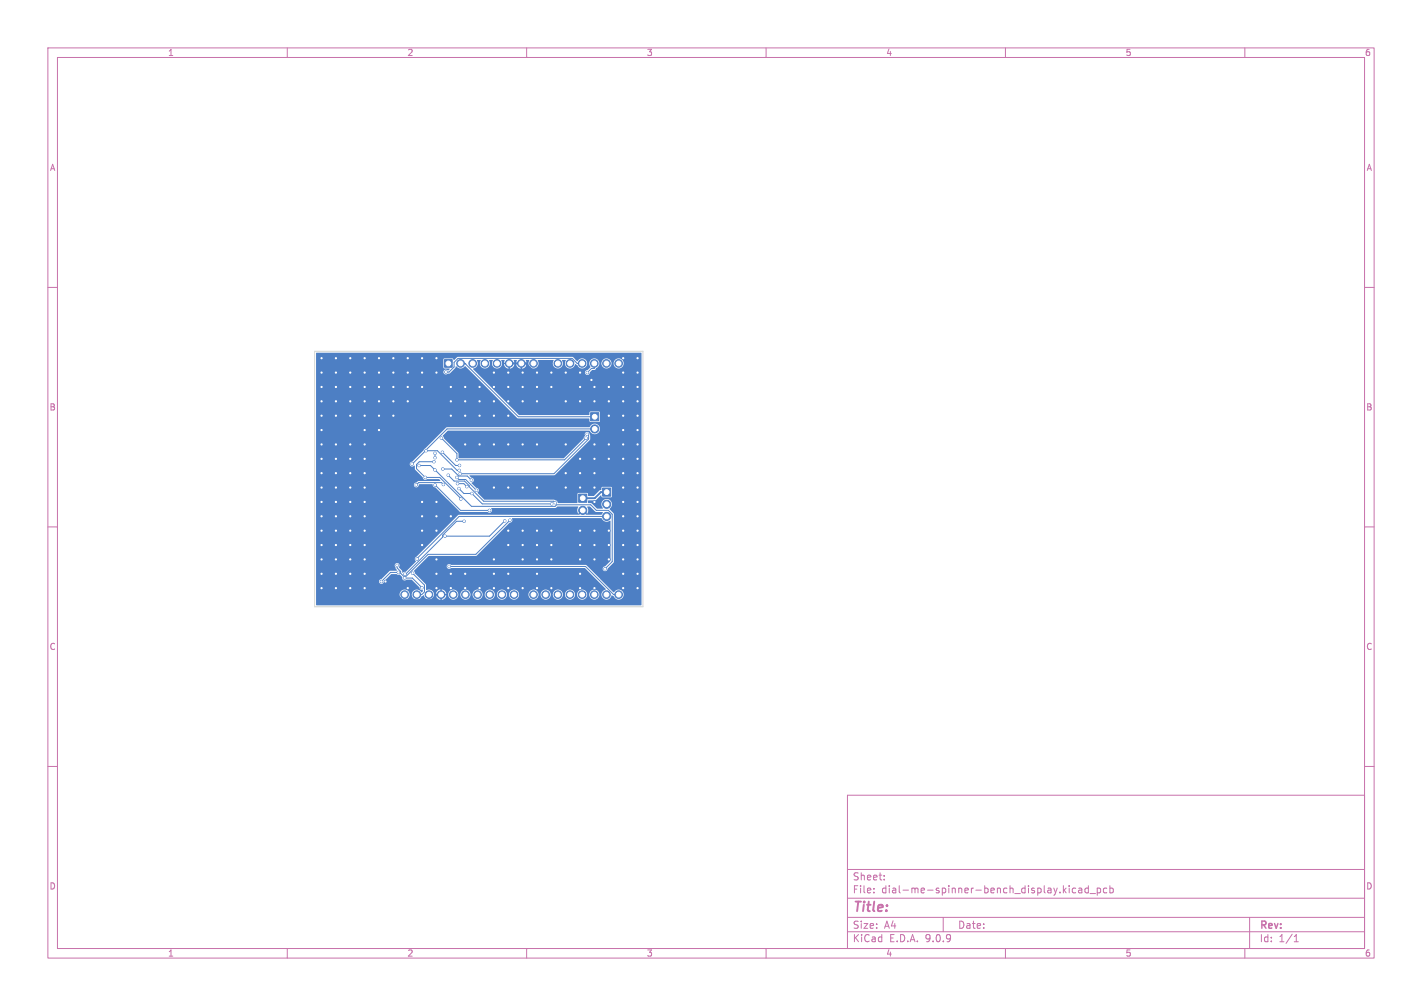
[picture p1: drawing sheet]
<svg xmlns="http://www.w3.org/2000/svg" width="297mm" height="210mm" viewBox="0 0 297 210" stroke-linecap="round" stroke-linejoin="round" font-family="sans-serif">
<defs><g id="words">
<text font-size="2.8" fill="#c872ab" x="178" y="190.9">Title:</text>
<g font-size="2.1" fill="#c872ab">
<text x="178" y="184">Sheet:</text>
<text x="178" y="186.7">File:</text>
<text x="184.1" y="186.7">dial-me-spinner-bench_display.kicad_pcb</text>
<text x="178" y="196.9">KiCad</text>
<text x="178" y="194.1">Size:</text>
<text x="184.7" y="194.1">A4</text>
<text x="185.7" y="196.9">E.D.A.</text>
<text x="193.3" y="196.9">9.0.9</text>
<text x="200" y="194.1">Date:</text>
<text x="263" y="194.3">Rev:</text>
<text x="263" y="196.9">Id:</text>
<text x="267.1" y="196.9">1/1</text>
</g>
<g font-size="1.8" fill="#c872ab">
<text x="35" y="11.9">1</text>
<text x="85" y="11.9">2</text>
<text x="135" y="11.9">3</text>
<text x="185" y="11.9">4</text>
<text x="235" y="11.9">5</text>
<text x="285" y="11.9">6</text>
<text x="10.3" y="35.9">A</text>
<text x="285.4" y="35.9">A</text>
<text x="10.3" y="85.9">B</text>
<text x="285.3" y="85.9">B</text>
<text x="10.3" y="135.9">C</text>
<text x="285.3" y="135.9">C</text>
<text x="10.3" y="185.9">D</text>
<text x="285.3" y="185.9">D</text>
<text x="35" y="199.9">1</text>
<text x="85" y="199.9">2</text>
<text x="135" y="199.9">3</text>
<text x="185" y="199.9">4</text>
<text x="235" y="199.9">5</text>
<text x="285" y="199.9">6</text>
</g>
</g></defs>
<g fill="none" stroke="#c872ab" stroke-width=".21">
<path d="M10 10h277v190h-277zM12 12h273v186h-273zM60 10v2M110 10v2M160 10v2M210 10v2M260 10v2M10 60h2M285 60h2M10 110h2M285 110h2M10 160h2"/>
<path d="M177 166h108v32h-108zM285 160h2M60 198v2M110 198v2M160 198v2M177 194.5h108M177 191.5h108M177 187.5h108M177 181.5h108M182.5 186.3v.1M182.5 185.5v.1M184.7 183.6v.1"/>
<path d="M184.7 182.8v.1M197 191.5v3M210 198v2M223.3 184.9v.1M223.3 185.4v1M224.7 185.5l-.5-.1-.2 .3 .1 .6h.6M225.3 185.5h.6l.1 .9M226 185.8h-.5l-.3 .2 .3 .4 .5-.1M227.3 185.5l-.4-.1-.3 .3 .1 .6h.6M227.3 184.9v1.5M227.7 186.5h1.1M229.2 185.5l.4-.1 .3 .3-.2 .6h-.5"/>
<path d="M229.2 185.4v1.5M231.2 185.5l-.5-.1-.2 .3 .1 .6h.6M231.8 185.5l.4-.1 .3 .3-.1 .6h-.6M231.8 184.9v1.5M260 198v2M261 191.5v6.5M270.3 196.6h.9M270.3 195.5l.4-.4v1.5"/>
</g>
<g fill="#4d7fc4" stroke="#4d7fc4" stroke-width=".21">
<path d="M125.9 101.9h1.7v1.7h-1.7z"/>
<path d="M120.9 103.2h1.7v1.7h-1.7z"/>
<path d="M92.8 75.1h1.6v1.6h-1.6z"/>
<path d="M123.4 86.2h1.7v1.7h-1.7z"/>
<circle cx="126.7" cy="105.3" r=".85"/>
<circle cx="126.7" cy="107.8" r=".85"/>
<circle cx="121.7" cy="106.5" r=".85"/>
<circle cx="96.2" cy="75.9" r=".8"/>
<circle cx="98.7" cy="75.9" r=".8"/>
<circle cx="101.3" cy="75.9" r=".8"/>
<circle cx="103.8" cy="75.9" r=".8"/>
<circle cx="106.3" cy="75.9" r=".8"/>
<circle cx="108.9" cy="75.9" r=".8"/>
<circle cx="111.4" cy="75.9" r=".8"/>
<circle cx="116.5" cy="75.9" r=".8"/>
<circle cx="119" cy="75.9" r=".8"/>
<circle cx="121.6" cy="75.9" r=".8"/>
<circle cx="124.1" cy="75.9" r=".8"/>
<circle cx="126.7" cy="75.9" r=".8"/>
<circle cx="129.2" cy="75.9" r=".8"/>
<circle cx="129.2" cy="124.1" r=".8"/>
<circle cx="126.7" cy="124.1" r=".8"/>
<circle cx="124.1" cy="124.1" r=".8"/>
<circle cx="121.6" cy="124.1" r=".8"/>
<circle cx="119" cy="124.1" r=".8"/>
<circle cx="116.5" cy="124.1" r=".8"/>
<circle cx="114" cy="124.1" r=".8"/>
<circle cx="111.4" cy="124.1" r=".8"/>
<circle cx="107.4" cy="124.1" r=".8"/>
<circle cx="104.8" cy="124.1" r=".8"/>
<circle cx="102.3" cy="124.1" r=".8"/>
<circle cx="99.7" cy="124.1" r=".8"/>
<circle cx="97.2" cy="124.1" r=".8"/>
<circle cx="94.7" cy="124.1" r=".8"/>
<circle cx="92.1" cy="124.1" r=".8"/>
<circle cx="89.6" cy="124.1" r=".8"/>
<circle cx="87" cy="124.1" r=".8"/>
<circle cx="84.5" cy="124.1" r=".8"/>
<circle cx="124.2" cy="89.5" r=".85"/>
<circle cx="126.4" cy="118.7" r=".25"/>
<circle cx="87.5" cy="97.2" r=".25"/>
<circle cx="90.8" cy="98.1" r=".25"/>
<circle cx="70.2" cy="122.8" r=".25"/>
<circle cx="70.2" cy="101.8" r=".25"/>
<circle cx="70.2" cy="110.8" r=".25"/>
<circle cx="76.2" cy="74.8" r=".25"/>
<circle cx="76.2" cy="101.8" r=".25"/>
<circle cx="73.2" cy="101.8" r=".25"/>
<circle cx="115.2" cy="116.8" r=".25"/>
<circle cx="106.2" cy="77.8" r=".25"/>
<circle cx="73.2" cy="95.8" r=".25"/>
<circle cx="100.2" cy="83.8" r=".25"/>
<circle cx="73.2" cy="77.8" r=".25"/>
<circle cx="112.2" cy="101.8" r=".25"/>
<circle cx="67.2" cy="83.8" r=".25"/>
<circle cx="133.2" cy="89.8" r=".25"/>
<circle cx="70.2" cy="113.8" r=".25"/>
<circle cx="103.2" cy="119.8" r=".25"/>
<circle cx="106.2" cy="83.8" r=".25"/>
<circle cx="109.2" cy="116.8" r=".25"/>
<circle cx="73.2" cy="86.8" r=".25"/>
<circle cx="70.2" cy="116.8" r=".25"/>
<circle cx="100.2" cy="122.8" r=".25"/>
<circle cx="133.2" cy="113.8" r=".25"/>
<circle cx="88.2" cy="110.8" r=".25"/>
<circle cx="103.2" cy="92.8" r=".25"/>
<circle cx="130.2" cy="95.8" r=".25"/>
<circle cx="130.2" cy="86.8" r=".25"/>
<circle cx="121.2" cy="98.8" r=".25"/>
<circle cx="133.2" cy="95.8" r=".25"/>
<circle cx="97.2" cy="86.8" r=".25"/>
<circle cx="121.2" cy="116.8" r=".25"/>
<circle cx="73.2" cy="80.8" r=".25"/>
<circle cx="106.2" cy="113.8" r=".25"/>
<circle cx="76.2" cy="92.8" r=".25"/>
<circle cx="67.2" cy="86.8" r=".25"/>
<circle cx="76.2" cy="83.8" r=".25"/>
<circle cx="67.2" cy="74.8" r=".25"/>
<circle cx="73.2" cy="107.8" r=".25"/>
<circle cx="76.2" cy="116.8" r=".25"/>
<circle cx="73.2" cy="122.8" r=".25"/>
<circle cx="103.2" cy="122.8" r=".25"/>
<circle cx="97.2" cy="119.8" r=".25"/>
<circle cx="109.2" cy="77.8" r=".25"/>
<circle cx="121.2" cy="119.8" r=".25"/>
<circle cx="123.5" cy="79.3" r=".25"/>
<circle cx="103.2" cy="80.8" r=".25"/>
<circle cx="133.2" cy="119.8" r=".25"/>
<circle cx="106.2" cy="119.8" r=".25"/>
<circle cx="130.2" cy="83.8" r=".25"/>
<circle cx="109.2" cy="80.8" r=".25"/>
<circle cx="130.2" cy="107.8" r=".25"/>
<circle cx="118.2" cy="92.8" r=".25"/>
<circle cx="112.2" cy="80.8" r=".25"/>
<circle cx="115.2" cy="80.8" r=".25"/>
<circle cx="115.2" cy="122.8" r=".25"/>
<circle cx="106.2" cy="86.8" r=".25"/>
<circle cx="121.2" cy="113.8" r=".25"/>
<circle cx="73.2" cy="74.8" r=".25"/>
<circle cx="130.2" cy="77.8" r=".25"/>
<circle cx="103.2" cy="86.8" r=".25"/>
<circle cx="94.2" cy="107.8" r=".25"/>
<circle cx="88.2" cy="113.8" r=".25"/>
<circle cx="80.5" cy="121.4" r=".25"/>
<circle cx="121.2" cy="83.8" r=".25"/>
<circle cx="109.2" cy="122.8" r=".25"/>
<circle cx="121.2" cy="77.8" r=".25"/>
<circle cx="133.2" cy="92.8" r=".25"/>
<circle cx="118.2" cy="101.8" r=".25"/>
<circle cx="82.2" cy="83.8" r=".25"/>
<circle cx="112.2" cy="110.8" r=".25"/>
<circle cx="88.2" cy="107.8" r=".25"/>
<circle cx="91.2" cy="119.8" r=".25"/>
<circle cx="109.2" cy="113.8" r=".25"/>
<circle cx="121.2" cy="122.8" r=".25"/>
<circle cx="94.2" cy="122.8" r=".25"/>
<circle cx="124.2" cy="110.8" r=".25"/>
<circle cx="112.2" cy="116.8" r=".25"/>
<circle cx="97.2" cy="80.8" r=".25"/>
<circle cx="76.2" cy="80.8" r=".25"/>
<circle cx="115.2" cy="77.8" r=".25"/>
<circle cx="115.2" cy="113.8" r=".25"/>
<circle cx="76.2" cy="119.8" r=".25"/>
<circle cx="130.2" cy="104.8" r=".25"/>
<circle cx="67.2" cy="119.8" r=".25"/>
<circle cx="73.2" cy="83.8" r=".25"/>
<circle cx="103.2" cy="77.8" r=".25"/>
<circle cx="70.2" cy="77.8" r=".25"/>
<circle cx="67.2" cy="89.8" r=".25"/>
<circle cx="82.2" cy="80.8" r=".25"/>
<circle cx="100.2" cy="86.8" r=".25"/>
<circle cx="115.2" cy="110.8" r=".25"/>
<circle cx="70.2" cy="95.8" r=".25"/>
<circle cx="79.2" cy="83.8" r=".25"/>
<circle cx="127.2" cy="113.8" r=".25"/>
<circle cx="118.2" cy="83.8" r=".25"/>
<circle cx="67.2" cy="116.8" r=".25"/>
<circle cx="124.2" cy="101.8" r=".25"/>
<circle cx="106.2" cy="92.8" r=".25"/>
<circle cx="76.2" cy="77.8" r=".25"/>
<circle cx="109.2" cy="110.8" r=".25"/>
<circle cx="112.2" cy="92.8" r=".25"/>
<circle cx="112.2" cy="77.8" r=".25"/>
<circle cx="76.2" cy="122.8" r=".25"/>
<circle cx="85.2" cy="122.8" r=".25"/>
<circle cx="100.2" cy="92.8" r=".25"/>
<circle cx="97.2" cy="92.8" r=".25"/>
<circle cx="124.2" cy="95.8" r=".25"/>
<circle cx="130.2" cy="74.8" r=".25"/>
<circle cx="112.2" cy="113.8" r=".25"/>
<circle cx="76.2" cy="104.8" r=".25"/>
<circle cx="91.2" cy="77.8" r=".25"/>
<circle cx="130.2" cy="122.8" r=".25"/>
<circle cx="130.2" cy="101.8" r=".25"/>
<circle cx="85.2" cy="83.8" r=".25"/>
<circle cx="100.2" cy="80.8" r=".25"/>
<circle cx="70.2" cy="104.8" r=".25"/>
<circle cx="70.2" cy="83.8" r=".25"/>
<circle cx="133.2" cy="86.8" r=".25"/>
<circle cx="130.2" cy="116.8" r=".25"/>
<circle cx="76.2" cy="107.8" r=".25"/>
<circle cx="127.2" cy="95.8" r=".25"/>
<circle cx="67.2" cy="80.8" r=".25"/>
<circle cx="133.2" cy="83.8" r=".25"/>
<circle cx="76.2" cy="89.8" r=".25"/>
<circle cx="130.2" cy="113.8" r=".25"/>
<circle cx="94.2" cy="83.8" r=".25"/>
<circle cx="130.2" cy="89.8" r=".25"/>
<circle cx="133.2" cy="110.8" r=".25"/>
<circle cx="67.2" cy="95.8" r=".25"/>
<circle cx="133.2" cy="122.8" r=".25"/>
<circle cx="70.2" cy="98.8" r=".25"/>
<circle cx="133.2" cy="74.8" r=".25"/>
<circle cx="79.2" cy="86.8" r=".25"/>
<circle cx="133.2" cy="101.8" r=".25"/>
<circle cx="82.2" cy="86.8" r=".25"/>
<circle cx="70.2" cy="74.8" r=".25"/>
<circle cx="79.2" cy="89.8" r=".25"/>
<circle cx="103.2" cy="83.8" r=".25"/>
<circle cx="88.2" cy="80.8" r=".25"/>
<circle cx="76.2" cy="95.8" r=".25"/>
<circle cx="70.2" cy="80.8" r=".25"/>
<circle cx="124.2" cy="83.8" r=".25"/>
<circle cx="94.2" cy="119.8" r=".25"/>
<circle cx="127.2" cy="116.8" r=".25"/>
<circle cx="70.2" cy="92.8" r=".25"/>
<circle cx="70.2" cy="107.8" r=".25"/>
<circle cx="130.2" cy="98.8" r=".25"/>
<circle cx="85.2" cy="77.8" r=".25"/>
<circle cx="94.2" cy="86.8" r=".25"/>
<circle cx="91.2" cy="116.8" r=".25"/>
<circle cx="103.2" cy="116.8" r=".25"/>
<circle cx="82.2" cy="74.8" r=".25"/>
<circle cx="67.2" cy="113.8" r=".25"/>
<circle cx="73.2" cy="104.8" r=".25"/>
<circle cx="124.2" cy="122.8" r=".25"/>
<circle cx="118.2" cy="98.8" r=".25"/>
<circle cx="112.2" cy="122.8" r=".25"/>
<circle cx="133.2" cy="104.8" r=".25"/>
<circle cx="133.2" cy="98.8" r=".25"/>
<circle cx="97.2" cy="122.8" r=".25"/>
<circle cx="112.2" cy="119.8" r=".25"/>
<circle cx="124.2" cy="116.8" r=".25"/>
<circle cx="79.2" cy="77.8" r=".25"/>
<circle cx="67.2" cy="92.8" r=".25"/>
<circle cx="73.2" cy="110.8" r=".25"/>
<circle cx="127.2" cy="110.8" r=".25"/>
<circle cx="67.2" cy="77.8" r=".25"/>
<circle cx="124.2" cy="80.8" r=".25"/>
<circle cx="88.2" cy="74.8" r=".25"/>
<circle cx="91.2" cy="122.8" r=".25"/>
<circle cx="124.2" cy="98.8" r=".25"/>
<circle cx="79.2" cy="80.8" r=".25"/>
<circle cx="91.2" cy="107.8" r=".25"/>
<circle cx="103.2" cy="101.8" r=".25"/>
<circle cx="67.2" cy="107.8" r=".25"/>
<circle cx="67.2" cy="98.8" r=".25"/>
<circle cx="112.2" cy="83.8" r=".25"/>
<circle cx="130.2" cy="80.8" r=".25"/>
<circle cx="133.2" cy="80.8" r=".25"/>
<circle cx="73.2" cy="119.8" r=".25"/>
<circle cx="82.2" cy="77.8" r=".25"/>
<circle cx="127.2" cy="92.8" r=".25"/>
<circle cx="73.2" cy="113.8" r=".25"/>
<circle cx="109.2" cy="83.8" r=".25"/>
<circle cx="121.2" cy="80.8" r=".25"/>
<circle cx="130.2" cy="110.8" r=".25"/>
<circle cx="67.2" cy="104.8" r=".25"/>
<circle cx="94.2" cy="80.8" r=".25"/>
<circle cx="109.2" cy="101.8" r=".25"/>
<circle cx="76.2" cy="113.8" r=".25"/>
<circle cx="76.2" cy="86.8" r=".25"/>
<circle cx="73.2" cy="92.8" r=".25"/>
<circle cx="121.2" cy="95.8" r=".25"/>
<circle cx="127.2" cy="83.8" r=".25"/>
<circle cx="130.2" cy="92.8" r=".25"/>
<circle cx="106.2" cy="110.8" r=".25"/>
<circle cx="91.2" cy="110.8" r=".25"/>
<circle cx="73.2" cy="98.8" r=".25"/>
<circle cx="109.2" cy="92.8" r=".25"/>
<circle cx="67.2" cy="122.8" r=".25"/>
<circle cx="88.2" cy="104.8" r=".25"/>
<circle cx="85.2" cy="80.8" r=".25"/>
<circle cx="130.2" cy="119.8" r=".25"/>
<circle cx="118.2" cy="77.8" r=".25"/>
<circle cx="124.2" cy="104.8" r=".25"/>
<circle cx="106.2" cy="101.8" r=".25"/>
<circle cx="106.2" cy="80.8" r=".25"/>
<circle cx="67.2" cy="110.8" r=".25"/>
<circle cx="124.2" cy="113.8" r=".25"/>
<circle cx="124.2" cy="92.8" r=".25"/>
<circle cx="70.2" cy="86.8" r=".25"/>
<circle cx="67.2" cy="101.8" r=".25"/>
<circle cx="70.2" cy="119.8" r=".25"/>
<circle cx="79.2" cy="74.8" r=".25"/>
<circle cx="73.2" cy="116.8" r=".25"/>
<circle cx="121.2" cy="101.8" r=".25"/>
<circle cx="91.2" cy="74.8" r=".25"/>
<circle cx="121.2" cy="110.8" r=".25"/>
<circle cx="133.2" cy="77.8" r=".25"/>
<circle cx="127.2" cy="86.8" r=".25"/>
<circle cx="76.2" cy="110.8" r=".25"/>
<circle cx="106.2" cy="122.8" r=".25"/>
<circle cx="76.2" cy="98.8" r=".25"/>
<circle cx="91.2" cy="104.8" r=".25"/>
<circle cx="133.2" cy="107.8" r=".25"/>
<circle cx="85.2" cy="74.8" r=".25"/>
<circle cx="127.2" cy="80.8" r=".25"/>
<circle cx="88.2" cy="77.8" r=".25"/>
<circle cx="133.2" cy="116.8" r=".25"/>
<circle cx="97.2" cy="83.8" r=".25"/>
<circle cx="79.7" cy="121.4" r=".25"/>
<circle cx="89" cy="94.1" r=".25"/>
<circle cx="95.9" cy="98.2" r=".25"/>
<circle cx="86.1" cy="96.9" r=".25"/>
<circle cx="83.2" cy="119.5" r=".25"/>
<circle cx="96" cy="97.2" r=".25"/>
<circle cx="92.4" cy="94.4" r=".25"/>
<circle cx="96.2" cy="104.2" r=".25"/>
<circle cx="88.8" cy="99.7" r=".25"/>
<circle cx="90.6" cy="96.4" r=".25"/>
<circle cx="90.9" cy="94.6" r=".25"/>
<circle cx="90.9" cy="95.5" r=".25"/>
<circle cx="87.1" cy="116.7" r=".25"/>
<circle cx="93.1" cy="77.7" r=".25"/>
<circle cx="122.7" cy="77.8" r=".25"/>
<circle cx="95.4" cy="96" r=".25"/>
<circle cx="92.2" cy="91.5" r=".25"/>
<circle cx="122.4" cy="91.5" r=".25"/>
<circle cx="96.1" cy="98.9" r=".25"/>
<circle cx="122.6" cy="90.7" r=".25"/>
<circle cx="98.6" cy="103" r=".25"/>
<circle cx="95.9" cy="102" r=".25"/>
<circle cx="115.2" cy="105.2" r=".25"/>
<circle cx="93.8" cy="118.3" r=".25"/>
<circle cx="93.6" cy="99.2" r=".25"/>
<circle cx="116" cy="104.9" r=".25"/>
<circle cx="99.5" cy="102.4" r=".25"/>
<circle cx="95.4" cy="99.7" r=".25"/>
<circle cx="86.2" cy="119.7" r=".25"/>
<circle cx="86.9" cy="101.2" r=".25"/>
<circle cx="92.6" cy="101.1" r=".25"/>
<circle cx="95.6" cy="101" r=".25"/>
<circle cx="97.5" cy="101.6" r=".25"/>
<circle cx="102.2" cy="106.6" r=".25"/>
<circle cx="90.9" cy="101.2" r=".25"/>
<circle cx="92.9" cy="111.9" r=".25"/>
<circle cx="105.4" cy="108.7" r=".25"/>
<circle cx="106.5" cy="108.6" r=".25"/>
<circle cx="88.1" cy="122.7" r=".25"/>
<circle cx="82.9" cy="118" r=".25"/>
<circle cx="84.5" cy="120.7" r=".25"/>
<circle cx="92.5" cy="97.9" r=".25"/>
<circle cx="98.5" cy="100.2" r=".25"/>
<circle cx="84.6" cy="119.9" r=".25"/>
<circle cx="96.9" cy="108.8" r=".25"/>
</g>
<g fill="none" stroke="#4d7fc4" stroke-width=".21">
<path d="M96.2 75.9h1.1l10.9 11.1h16M121.6 75.9h-1l-1.1-1.1h-23.8l-.9 .8v1l-1 1.1h-.7M124.1 75.9v1h-.6l-.8 .9M86.1 96.9l2.8-2.8h2.5l4.1 4.1h.4M87.5 97.2h2.4l8.6 8.5h17.4l.4-.3h7.1l1.1 1.1h2.6l.8 .9v9.8l-1.5 1.5M90.6 96.4h-3l-.6 .6v.8l1.8 1.9h3.1l4.3 4.5M90.9 94.6v.9M92.2 91.5l3.2 3.2v1.3h22.5l4.5-4.5M92.4 94.4l2.8 2.8h.8M92.5 97.9h1.8l1.5 1.5h1.8l.9 .8M93.6 99.2l1.2 1.2h2.2l1 1v.2l3 3h14.7l.3 .3M95.4 99.7l.4 .4h1.5l2.2 2.3"/>
<path d="M122.6 90.7l.4 .3v.6l-7.3 7.3h-19.6M124.2 89.5h-30.8l-4.4 4.6M82.9 118v.6l.8 .7v.4l.9 .9M83.2 119.5h-1.6l-1.9 1.9M86.2 119.7l2.5 2.4v1.5l-.6 .5h-1.1M90.9 101.2l5.3 5.4h6M92.6 101.1l-.4-.4h-4.8l-.5 .5M93.8 118.3h28.5l5.9 5.8h1M95.6 101h1.3l.6 .6M95.9 102l1 1h1.7l2.1 2.2h14.5M96.9 108.8h-1.5l-3 2.9v.4l-7.8 7.8M105.4 108.7l-3.2 3.2h-9.3"/>
<path d="M106.5 108.6l-7.1 7.1h-10l-4.9 4.9 1.6 .1 2 2M126.7 107.8h-30.8l-8.8 8.9"/>
</g>
<path d="M106.3 75.9h3.8v.2l3.1 3.2h10.3M126.7 102.7h-1.2l-1.3 1.3h-2.5M80.5 121.4v.4l3.5 3.5h6.1l.9-.9v-.3h1.1" fill="none" stroke="#4d7fc4" stroke-width=".4"/>
<g fill="#4d7fc4">
<path d="M122.7 105.8l.6-.1 1.1 1.2h1.4l.1 .1-.3 .5h-3.1l-.6-.5 .3-.2 .4 .4a1.34 1.34 0 0 0 .1-1.4z"/>
<path d="M66 73.7h68v52.6h-68v-2.3h17.5a1.06 1.06 0 0 0 1.4 1.1 1.06 1.06 0 0 0 .3-1.7 1.06 1.06 0 0 0-1.7 .4v.2h-17.5v-2.7h13.2a.52 .52 0 0 0 .5 .6 .52 .52 0 0 0 .5-.5l1.5-1.6 1.8 .1 .5 .5a.55 .55 0 0 0 .2 .7 .55 .55 0 0 0 .7-.1h1.1l1.6 1.6a.7 .7 0 0 0 .7 .6l-.2 .5a1.09 1.09 0 0 0-1.7-.4 1.09 1.09 0 0 0 .1 1.8 1.09 1.09 0 0 0 1.6-.6l.3-.2a1.1 1.1 0 0 0 1.3 .9 1.1 1.1 0 0 0 .9-1.2h1.1v.3h-.7a1.09 1.09 0 0 0 1 .9v-.6h.3v.6h.1a1.09 1.09 0 0 0 .8-.9h-.6v-.3h1v.2a1.06 1.06 0 0 0 1.2 1 1.06 1.06 0 0 0 .9-1.2h.5v.2a1.06 1.06 0 0 0 1.1 1 1.06 1.06 0 0 0 1-1.2h.4v.2a1.06 1.06 0 0 0 1.2 1 1.06 1.06 0 0 0 .9-1.2h.4v.2a1.06 1.06 0 0 0 1.2 1 1.06 1.06 0 0 0 .9-1.2h.5v.2a1.06 1.06 0 0 0 1.1 1 1.06 1.06 0 0 0 1-1.2h.4v.2a1.06 1.06 0 0 0 1.2 1 1.06 1.06 0 0 0 .9-1.2h2v.2a1.06 1.06 0 0 0 1.1 1 1.06 1.06 0 0 0 1-1.2h.4v.2a1.06 1.06 0 0 0 1.2 1 1.06 1.06 0 0 0 .9-1.2h.5v.2a1.06 1.06 0 0 0 1.1 1 1.06 1.06 0 0 0 1-1.2h.4v.2a1.06 1.06 0 0 0 1.2 1 1.06 1.06 0 0 0 .9-1.2h.4v.2a1.06 1.06 0 0 0 1.2 1 1.06 1.06 0 0 0 .9-1.2h.5v.2a1.06 1.06 0 0 0 1.6 .8 1.06 1.06 0 0 0 0-1.8 1.06 1.06 0 0 0-1.6 .8h-.5v-.2a1.06 1.06 0 0 0-1.1-.7 1.06 1.06 0 0 0-1 .9h-.4v-.2a1.06 1.06 0 0 0-1.2-.7 1.06 1.06 0 0 0-.9 .9h-.4l-.1-.2a1.06 1.06 0 0 0-1.1-.7 1.06 1.06 0 0 0-.9 .9h-.5v-.2a1.06 1.06 0 0 0-1.1-.7 1.06 1.06 0 0 0-1 .9h-.4l-.1-.2a1.06 1.06 0 0 0-1.1-.7 1.06 1.06 0 0 0-.9 .9h-2v-.2a1.06 1.06 0 0 0-1.1-.7 1.06 1.06 0 0 0-1 .9h-.4l-.1-.2a1.06 1.06 0 0 0-1.1-.7 1.06 1.06 0 0 0-.9 .9h-.5v-.2a1.06 1.06 0 0 0-1.1-.7 1.06 1.06 0 0 0-1 .9h-.4v-.2a1.06 1.06 0 0 0-1.2-.7 1.06 1.06 0 0 0-.9 .9h-.4l-.1-.2a1.06 1.06 0 0 0-1.1-.7 1.06 1.06 0 0 0-.9 .9h-.5v-.2a1.06 1.06 0 0 0-1.1-.7 1.06 1.06 0 0 0-1 .9h-1h.6v-.1a1.09 1.09 0 0 0-.9-.9v.7h-.3v-.7l-.1 .1a1.09 1.09 0 0 0-.9 .9h-.4v-.2a1.17 1.17 0 0 0-1.6-.6l-.1-1.3-2.2-2.2-.2-.6 .9-.9h5.9v.1a.53 .53 0 0 0 .4 .4 .53 .53 0 0 0 .5-.1h27.9l4.4 4.4a1.09 1.09 0 0 0-.9 1.2 1.09 1.09 0 0 0 1.1 1 1.09 1.09 0 0 0 1.1-.9l.3 .2a1.09 1.09 0 0 0 1.7 .5 1.09 1.09 0 0 0 .1-1.7 1.09 1.09 0 0 0-1.7 .4l-5.9-5.8h-28.1l-.3-.1a.5 .5 0 0 0-.6 .4h-5.9l2.2-2.1 9.9-.1 7-6.9a.57 .57 0 0 0 .4-.9h18.8a1.2 1.2 0 0 0 1.8 .5v8.4l-1.1 1.1a.52 .52 0 0 0-.5 .5 .52 .52 0 0 0 .5 .5 .52 .52 0 0 0 .5-.5l1.3-1.4v-10l-.9-1a1.14 1.14 0 0 0 .3-1.7 1.14 1.14 0 0 0-1.7-.1 1.14 1.14 0 0 0 0 1.6l-1.2 .1-1.1-1.1-.8-.1v-.5l1.6-.1 1.1-1 .3 .4h1.9l.1-.2v-1.7l-.1-.3h-1.9l-.2 .6-.4 .2-1.2 1.1h-1.1l-.1-.4-.2-.2h-1.8l-.2 .2v1.9h-4a1.03 1.03 0 0 0-.9-.7h-14.5l-1.4-1.4a.61 .61 0 0 0 .2-.6 .61 .61 0 0 0-.6-.5l-.9-1a.57 .57 0 0 0 .5-.6 .57 .57 0 0 0-.6-.5l-.3-.5h17.7l7.4-7.4 .1-.8a.69 .69 0 0 0-.3-.6 .69 .69 0 0 0-.8 0v.6l-.3 .5-4.2 4.2h-21.8l-.2-1.2-3-3-.2-.5 1.1-1.1h29.6a1.12 1.12 0 0 0 1.7 .4 1.12 1.12 0 0 0-.1-1.8 1.12 1.12 0 0 0-1.7 .7h-29.8l-7.2 7.2a.54 .54 0 0 0-.5 .8 .54 .54 0 0 0 1 0l.1 .9 1.6 1.6a.53 .53 0 0 0 .9 .3h2.5l.3 .3-.1 .1h-4.5l-.4 .3a.52 .52 0 0 0-.6 .5 .52 .52 0 0 0 .6 .5 .52 .52 0 0 0 .5-.5l2.8-.1 .2 .4 .4 .3 5.2 5.1h5.8a.54 .54 0 0 0 .7 0 .54 .54 0 0 0 0-.8h13.4l.4-.4h4.3v.2a1.14 1.14 0 0 0 .1 1.3l.5-.4 .2 .2-.5 .5h-25.2l-8.9 8.7a.68 .68 0 0 0 0 1.1l-2.1 2-.7 .3-.2-.5-.6-.6a.55 .55 0 0 0 .1-.8 .55 .55 0 0 0-.8 0 .55 .55 0 0 0 0 .8l.3 .6-1.6 .1-1.6 1.7-.3 .1-.2 .3h-13.2v-46.3h26.6v1.8l.2 .1h1.1l-.3 .4a.6 .6 0 0 0-.6-.1 .6 .6 0 0 0-.4 .7 .54 .54 0 0 0 .9 .1l.5-.1 1.1-1.1 .1-.3h.1a1.23 1.23 0 0 0 1.9 0l10.9 10.8 14.9 .1 .3 .7h1.9l.1-.2v-1.8l-.2-.2h-1.8l-.3 .7h-14.6l-8.9-8.9h22.7v.1a.52 .52 0 0 0 .6 .5 .52 .52 0 0 0 .4-.6l.5-.5h.6l.8-.8 .1-.6h.4a1.06 1.06 0 0 0 1.1 1.1 1.06 1.06 0 0 0 1-1.1h.5v.2a1.06 1.06 0 0 0 1.6 .8 1.06 1.06 0 0 0 0-1.8 1.06 1.06 0 0 0-1.6 .8h-.5v-.2a1.06 1.06 0 0 0-1.1-.8 1.06 1.06 0 0 0-1 1h-.4l-.1-.2a1.06 1.06 0 0 0-1.5-.7 1.06 1.06 0 0 0-.3 1.6l-1.1 1.2h-22.7l-.7-.7a1.24 1.24 0 0 0 .8-1.8h.8a1.1 1.1 0 0 0 .8 1.7 1.1 1.1 0 0 0 1-1.7h.7a1.1 1.1 0 0 0 .9 1.7 1.1 1.1 0 0 0 .9-1.7h.7l-.1 .5h.6v.3h-.6a1.09 1.09 0 0 0 .9 1v-.7h.3v.7l.1-.1a1.09 1.09 0 0 0 .8-.9h-.6v-.3h.6l-.1-.5 .6-.1 .1 .2-.2 .4h.6v.3h-.6v.1a1.09 1.09 0 0 0 .9 .9v-.7h.3v.7l.1-.1a1.09 1.09 0 0 0 .9-.9h-.6v-.3h.6l-.1-.6 .7 .1a1.09 1.09 0 0 0 .1 1.5 1.09 1.09 0 0 0 1.5-.1 1.09 1.09 0 0 0 .1-1.4h3.3a1.1 1.1 0 0 0 .9 1.7 1.1 1.1 0 0 0 .9-1.7h.7a1.12 1.12 0 0 0 .5 1.6 1.12 1.12 0 0 0 1.6-.8l.3 .2a1.09 1.09 0 0 0 1.7 .5 1.09 1.09 0 0 0 .1-1.7 1.09 1.09 0 0 0-1.7 .4l-1.1-.9h-23.9l-.8 .7-.3-.4h-1.7l-.2 .2h-26.6z"/>
</g>
<path d="M65.7 73.3h68.6v53.4h-68.6z" fill="none" stroke="#d0d2cd" stroke-width=".21"/>
<g fill="#fff" stroke="#fff" stroke-width=".21">
<circle cx="126.4" cy="118.7" r=".15"/>
<circle cx="87.5" cy="97.2" r=".15"/>
<circle cx="90.8" cy="98.1" r=".15"/>
<circle cx="70.2" cy="122.8" r=".12"/>
<circle cx="70.2" cy="101.8" r=".12"/>
<circle cx="70.2" cy="110.8" r=".12"/>
<circle cx="76.2" cy="74.8" r=".13"/>
<circle cx="76.2" cy="101.8" r=".13"/>
<circle cx="73.2" cy="101.8" r=".12"/>
<circle cx="115.2" cy="116.8" r=".12"/>
<circle cx="106.2" cy="77.8" r=".12"/>
<circle cx="73.2" cy="95.8" r=".13"/>
<circle cx="100.2" cy="83.8" r=".13"/>
<circle cx="73.2" cy="77.8" r=".13"/>
<circle cx="112.2" cy="101.8" r=".12"/>
<circle cx="67.2" cy="83.8" r=".13"/>
<circle cx="133.2" cy="89.8" r=".13"/>
<circle cx="70.2" cy="113.8" r=".12"/>
<circle cx="103.2" cy="119.8" r=".12"/>
<circle cx="106.2" cy="83.8" r=".13"/>
<circle cx="109.2" cy="116.8" r=".12"/>
<circle cx="73.2" cy="86.8" r=".13"/>
<circle cx="70.2" cy="116.8" r=".12"/>
<circle cx="100.2" cy="122.8" r=".12"/>
<circle cx="133.2" cy="113.8" r=".12"/>
<circle cx="88.2" cy="110.8" r=".13"/>
<circle cx="103.2" cy="92.8" r=".13"/>
<circle cx="130.2" cy="95.8" r=".13"/>
<circle cx="130.2" cy="86.8" r=".13"/>
<circle cx="121.2" cy="98.8" r=".12"/>
<circle cx="133.2" cy="95.8" r=".13"/>
<circle cx="97.2" cy="86.8" r=".13"/>
<circle cx="121.2" cy="116.8" r=".12"/>
<circle cx="73.2" cy="80.8" r=".13"/>
<circle cx="106.2" cy="113.8" r=".12"/>
<circle cx="76.2" cy="92.8" r=".13"/>
<circle cx="67.2" cy="86.8" r=".13"/>
<circle cx="76.2" cy="83.8" r=".13"/>
<circle cx="67.2" cy="74.8" r=".13"/>
<circle cx="73.2" cy="107.8" r=".12"/>
<circle cx="76.2" cy="116.8" r=".13"/>
<circle cx="73.2" cy="122.8" r=".12"/>
<circle cx="103.2" cy="122.8" r=".12"/>
<circle cx="97.2" cy="119.8" r=".12"/>
<circle cx="109.2" cy="77.8" r=".12"/>
<circle cx="121.2" cy="119.8" r=".12"/>
<circle cx="123.5" cy="79.3" r=".12"/>
<circle cx="103.2" cy="80.8" r=".12"/>
<circle cx="133.2" cy="119.8" r=".12"/>
<circle cx="106.2" cy="119.8" r=".12"/>
<circle cx="130.2" cy="83.8" r=".13"/>
<circle cx="109.2" cy="80.8" r=".12"/>
<circle cx="130.2" cy="107.8" r=".12"/>
<circle cx="118.2" cy="92.8" r=".13"/>
<circle cx="112.2" cy="80.8" r=".12"/>
<circle cx="115.2" cy="80.8" r=".12"/>
<circle cx="115.2" cy="122.8" r=".12"/>
<circle cx="106.2" cy="86.8" r=".12"/>
<circle cx="121.2" cy="113.8" r=".12"/>
<circle cx="73.2" cy="74.8" r=".13"/>
<circle cx="130.2" cy="77.8" r=".12"/>
<circle cx="103.2" cy="86.8" r=".13"/>
<circle cx="94.2" cy="107.8" r=".12"/>
<circle cx="88.2" cy="113.8" r=".13"/>
<circle cx="80.5" cy="121.4" r=".13"/>
<circle cx="121.2" cy="83.8" r=".13"/>
<circle cx="109.2" cy="122.8" r=".12"/>
<circle cx="121.2" cy="77.8" r=".12"/>
<circle cx="133.2" cy="92.8" r=".13"/>
<circle cx="118.2" cy="101.8" r=".12"/>
<circle cx="82.2" cy="83.8" r=".13"/>
<circle cx="112.2" cy="110.8" r=".12"/>
<circle cx="88.2" cy="107.8" r=".13"/>
<circle cx="91.2" cy="119.8" r=".12"/>
<circle cx="109.2" cy="113.8" r=".12"/>
<circle cx="121.2" cy="122.8" r=".12"/>
<circle cx="94.2" cy="122.8" r=".12"/>
<circle cx="124.2" cy="110.8" r=".12"/>
<circle cx="112.2" cy="116.8" r=".12"/>
<circle cx="97.2" cy="80.8" r=".12"/>
<circle cx="76.2" cy="80.8" r=".13"/>
<circle cx="115.2" cy="77.8" r=".12"/>
<circle cx="115.2" cy="113.8" r=".12"/>
<circle cx="76.2" cy="119.8" r=".13"/>
<circle cx="130.2" cy="104.8" r=".12"/>
<circle cx="67.2" cy="119.8" r=".12"/>
<circle cx="73.2" cy="83.8" r=".13"/>
<circle cx="103.2" cy="77.8" r=".12"/>
<circle cx="70.2" cy="77.8" r=".13"/>
<circle cx="67.2" cy="89.8" r=".13"/>
<circle cx="82.2" cy="80.8" r=".13"/>
<circle cx="100.2" cy="86.8" r=".13"/>
<circle cx="115.2" cy="110.8" r=".12"/>
<circle cx="70.2" cy="95.8" r=".13"/>
<circle cx="79.2" cy="83.8" r=".13"/>
<circle cx="127.2" cy="113.8" r=".12"/>
<circle cx="118.2" cy="83.8" r=".13"/>
<circle cx="67.2" cy="116.8" r=".12"/>
<circle cx="124.2" cy="101.8" r=".12"/>
<circle cx="106.2" cy="92.8" r=".13"/>
<circle cx="76.2" cy="77.8" r=".13"/>
<circle cx="109.2" cy="110.8" r=".12"/>
<circle cx="112.2" cy="92.8" r=".13"/>
<circle cx="112.2" cy="77.8" r=".12"/>
<circle cx="76.2" cy="122.8" r=".13"/>
<circle cx="85.2" cy="122.8" r=".13"/>
<circle cx="100.2" cy="92.8" r=".13"/>
<circle cx="97.2" cy="92.8" r=".13"/>
<circle cx="124.2" cy="95.8" r=".13"/>
<circle cx="130.2" cy="74.8" r=".12"/>
<circle cx="112.2" cy="113.8" r=".12"/>
<circle cx="76.2" cy="104.8" r=".13"/>
<circle cx="91.2" cy="77.8" r=".12"/>
<circle cx="130.2" cy="122.8" r=".12"/>
<circle cx="130.2" cy="101.8" r=".12"/>
<circle cx="85.2" cy="83.8" r=".13"/>
<circle cx="100.2" cy="80.8" r=".12"/>
<circle cx="70.2" cy="104.8" r=".12"/>
<circle cx="70.2" cy="83.8" r=".13"/>
<circle cx="133.2" cy="86.8" r=".13"/>
<circle cx="130.2" cy="116.8" r=".12"/>
<circle cx="76.2" cy="107.8" r=".13"/>
<circle cx="127.2" cy="95.8" r=".13"/>
<circle cx="67.2" cy="80.8" r=".13"/>
<circle cx="133.2" cy="83.8" r=".13"/>
<circle cx="76.2" cy="89.8" r=".13"/>
<circle cx="130.2" cy="113.8" r=".12"/>
<circle cx="94.2" cy="83.8" r=".13"/>
<circle cx="130.2" cy="89.8" r=".13"/>
<circle cx="133.2" cy="110.8" r=".12"/>
<circle cx="67.2" cy="95.8" r=".13"/>
<circle cx="133.2" cy="122.8" r=".12"/>
<circle cx="70.2" cy="98.8" r=".12"/>
<circle cx="133.2" cy="74.8" r=".13"/>
<circle cx="79.2" cy="86.8" r=".13"/>
<circle cx="133.2" cy="101.8" r=".12"/>
<circle cx="82.2" cy="86.8" r=".13"/>
<circle cx="70.2" cy="74.8" r=".13"/>
<circle cx="79.2" cy="89.8" r=".13"/>
<circle cx="103.2" cy="83.8" r=".13"/>
<circle cx="88.2" cy="80.8" r=".13"/>
<circle cx="76.2" cy="95.8" r=".13"/>
<circle cx="70.2" cy="80.8" r=".13"/>
<circle cx="124.2" cy="83.8" r=".13"/>
<circle cx="94.2" cy="119.8" r=".12"/>
<circle cx="127.2" cy="116.8" r=".12"/>
<circle cx="70.2" cy="92.8" r=".13"/>
<circle cx="70.2" cy="107.8" r=".12"/>
<circle cx="130.2" cy="98.8" r=".12"/>
<circle cx="85.2" cy="77.8" r=".13"/>
<circle cx="94.2" cy="86.8" r=".13"/>
<circle cx="91.2" cy="116.8" r=".12"/>
<circle cx="103.2" cy="116.8" r=".12"/>
<circle cx="82.2" cy="74.8" r=".13"/>
<circle cx="67.2" cy="113.8" r=".12"/>
<circle cx="73.2" cy="104.8" r=".12"/>
<circle cx="124.2" cy="122.8" r=".12"/>
<circle cx="118.2" cy="98.8" r=".12"/>
<circle cx="112.2" cy="122.8" r=".12"/>
<circle cx="133.2" cy="104.8" r=".12"/>
<circle cx="133.2" cy="98.8" r=".12"/>
<circle cx="97.2" cy="122.8" r=".12"/>
<circle cx="112.2" cy="119.8" r=".12"/>
<circle cx="124.2" cy="116.8" r=".12"/>
<circle cx="79.2" cy="77.8" r=".13"/>
<circle cx="67.2" cy="92.8" r=".13"/>
<circle cx="73.2" cy="110.8" r=".12"/>
<circle cx="127.2" cy="110.8" r=".12"/>
<circle cx="67.2" cy="77.8" r=".13"/>
<circle cx="124.2" cy="80.8" r=".12"/>
<circle cx="88.2" cy="74.8" r=".13"/>
<circle cx="91.2" cy="122.8" r=".12"/>
<circle cx="124.2" cy="98.8" r=".12"/>
<circle cx="79.2" cy="80.8" r=".13"/>
<circle cx="91.2" cy="107.8" r=".12"/>
<circle cx="103.2" cy="101.8" r=".12"/>
<circle cx="67.2" cy="107.8" r=".12"/>
<circle cx="67.2" cy="98.8" r=".12"/>
<circle cx="112.2" cy="83.8" r=".13"/>
<circle cx="130.2" cy="80.8" r=".12"/>
<circle cx="133.2" cy="80.8" r=".13"/>
<circle cx="73.2" cy="119.8" r=".12"/>
<circle cx="82.2" cy="77.8" r=".13"/>
<circle cx="127.2" cy="92.8" r=".13"/>
<circle cx="73.2" cy="113.8" r=".12"/>
<circle cx="109.2" cy="83.8" r=".13"/>
<circle cx="121.2" cy="80.8" r=".12"/>
<circle cx="130.2" cy="110.8" r=".12"/>
<circle cx="67.2" cy="104.8" r=".12"/>
<circle cx="94.2" cy="80.8" r=".12"/>
<circle cx="109.2" cy="101.8" r=".12"/>
<circle cx="76.2" cy="113.8" r=".13"/>
<circle cx="76.2" cy="86.8" r=".13"/>
<circle cx="73.2" cy="92.8" r=".13"/>
<circle cx="121.2" cy="95.8" r=".13"/>
<circle cx="127.2" cy="83.8" r=".13"/>
<circle cx="130.2" cy="92.8" r=".13"/>
<circle cx="106.2" cy="110.8" r=".12"/>
<circle cx="91.2" cy="110.8" r=".12"/>
<circle cx="73.2" cy="98.8" r=".12"/>
<circle cx="109.2" cy="92.8" r=".13"/>
<circle cx="67.2" cy="122.8" r=".12"/>
<circle cx="88.2" cy="104.8" r=".13"/>
<circle cx="85.2" cy="80.8" r=".13"/>
<circle cx="130.2" cy="119.8" r=".12"/>
<circle cx="118.2" cy="77.8" r=".12"/>
<circle cx="124.2" cy="104.8" r=".12"/>
<circle cx="106.2" cy="101.8" r=".12"/>
<circle cx="106.2" cy="80.8" r=".12"/>
<circle cx="67.2" cy="110.8" r=".12"/>
<circle cx="124.2" cy="113.8" r=".12"/>
<circle cx="124.2" cy="92.8" r=".13"/>
<circle cx="70.2" cy="86.8" r=".13"/>
<circle cx="67.2" cy="101.8" r=".12"/>
<circle cx="70.2" cy="119.8" r=".12"/>
<circle cx="79.2" cy="74.8" r=".13"/>
<circle cx="73.2" cy="116.8" r=".12"/>
<circle cx="121.2" cy="101.8" r=".12"/>
<circle cx="91.2" cy="74.8" r=".12"/>
<circle cx="121.2" cy="110.8" r=".12"/>
<circle cx="133.2" cy="77.8" r=".13"/>
<circle cx="127.2" cy="86.8" r=".13"/>
<circle cx="76.2" cy="110.8" r=".13"/>
<circle cx="106.2" cy="122.8" r=".12"/>
<circle cx="76.2" cy="98.8" r=".13"/>
<circle cx="91.2" cy="104.8" r=".12"/>
<circle cx="133.2" cy="107.8" r=".12"/>
<circle cx="85.2" cy="74.8" r=".13"/>
<circle cx="127.2" cy="80.8" r=".12"/>
<circle cx="88.2" cy="77.8" r=".13"/>
<circle cx="133.2" cy="116.8" r=".12"/>
<circle cx="97.2" cy="83.8" r=".13"/>
<circle cx="79.7" cy="121.4" r=".15"/>
<circle cx="89" cy="94.1" r=".15"/>
<circle cx="95.9" cy="98.2" r=".15"/>
<circle cx="86.1" cy="96.9" r=".15"/>
<circle cx="83.2" cy="119.5" r=".15"/>
<circle cx="96" cy="97.2" r=".15"/>
<circle cx="92.4" cy="94.4" r=".15"/>
<circle cx="96.2" cy="104.2" r=".15"/>
<circle cx="88.8" cy="99.7" r=".15"/>
<circle cx="90.6" cy="96.4" r=".15"/>
<circle cx="90.9" cy="94.6" r=".15"/>
<circle cx="90.9" cy="95.5" r=".15"/>
<circle cx="87.1" cy="116.7" r=".15"/>
<circle cx="93.1" cy="77.7" r=".15"/>
<circle cx="122.7" cy="77.8" r=".15"/>
<circle cx="95.4" cy="96" r=".15"/>
<circle cx="92.2" cy="91.5" r=".15"/>
<circle cx="122.4" cy="91.5" r=".15"/>
<circle cx="96.1" cy="98.9" r=".15"/>
<circle cx="122.6" cy="90.7" r=".15"/>
<circle cx="98.6" cy="103" r=".15"/>
<circle cx="95.9" cy="102" r=".15"/>
<circle cx="115.2" cy="105.2" r=".15"/>
<circle cx="93.8" cy="118.3" r=".15"/>
<circle cx="93.6" cy="99.2" r=".15"/>
<circle cx="116" cy="104.9" r=".15"/>
<circle cx="99.5" cy="102.4" r=".15"/>
<circle cx="95.4" cy="99.7" r=".15"/>
<circle cx="86.2" cy="119.7" r=".15"/>
<circle cx="86.9" cy="101.2" r=".15"/>
<circle cx="92.6" cy="101.1" r=".15"/>
<circle cx="95.6" cy="101" r=".15"/>
<circle cx="97.5" cy="101.6" r=".15"/>
<circle cx="102.2" cy="106.6" r=".15"/>
<circle cx="90.9" cy="101.2" r=".15"/>
<circle cx="92.9" cy="111.9" r=".15"/>
<circle cx="105.4" cy="108.7" r=".15"/>
<circle cx="106.5" cy="108.6" r=".15"/>
<circle cx="88.1" cy="122.7" r=".15"/>
<circle cx="82.9" cy="118" r=".15"/>
<circle cx="84.5" cy="120.7" r=".15"/>
<circle cx="92.5" cy="97.9" r=".15"/>
<circle cx="98.5" cy="100.2" r=".15"/>
<circle cx="84.6" cy="119.9" r=".15"/>
<circle cx="96.9" cy="108.8" r=".15"/>
<circle cx="126.7" cy="102.7" r=".5"/>
<circle cx="126.7" cy="105.3" r=".5"/>
<circle cx="126.7" cy="107.8" r=".5"/>
<circle cx="121.7" cy="104" r=".5"/>
<circle cx="121.7" cy="106.5" r=".5"/>
<circle cx="93.6" cy="75.9" r=".5"/>
<circle cx="96.2" cy="75.9" r=".5"/>
<circle cx="98.7" cy="75.9" r=".5"/>
<circle cx="101.3" cy="75.9" r=".5"/>
<circle cx="103.8" cy="75.9" r=".5"/>
<circle cx="106.3" cy="75.9" r=".5"/>
<circle cx="108.9" cy="75.9" r=".5"/>
<circle cx="111.4" cy="75.9" r=".5"/>
<circle cx="116.5" cy="75.9" r=".5"/>
<circle cx="119" cy="75.9" r=".5"/>
<circle cx="121.6" cy="75.9" r=".5"/>
<circle cx="124.1" cy="75.9" r=".5"/>
<circle cx="126.7" cy="75.9" r=".5"/>
<circle cx="129.2" cy="75.9" r=".5"/>
<circle cx="129.2" cy="124.1" r=".5"/>
<circle cx="126.7" cy="124.1" r=".5"/>
<circle cx="124.1" cy="124.1" r=".5"/>
<circle cx="121.6" cy="124.1" r=".5"/>
<circle cx="119" cy="124.1" r=".5"/>
<circle cx="116.5" cy="124.1" r=".5"/>
<circle cx="114" cy="124.1" r=".5"/>
<circle cx="111.4" cy="124.1" r=".5"/>
<circle cx="107.4" cy="124.1" r=".5"/>
<circle cx="104.8" cy="124.1" r=".5"/>
<circle cx="102.3" cy="124.1" r=".5"/>
<circle cx="99.7" cy="124.1" r=".5"/>
<circle cx="97.2" cy="124.1" r=".5"/>
<circle cx="94.7" cy="124.1" r=".5"/>
<circle cx="92.1" cy="124.1" r=".5"/>
<circle cx="89.6" cy="124.1" r=".5"/>
<circle cx="87" cy="124.1" r=".5"/>
<circle cx="84.5" cy="124.1" r=".5"/>
<circle cx="124.2" cy="87" r=".5"/>
<circle cx="124.2" cy="89.5" r=".5"/>
</g>
<use href="#words"/>
</svg>
